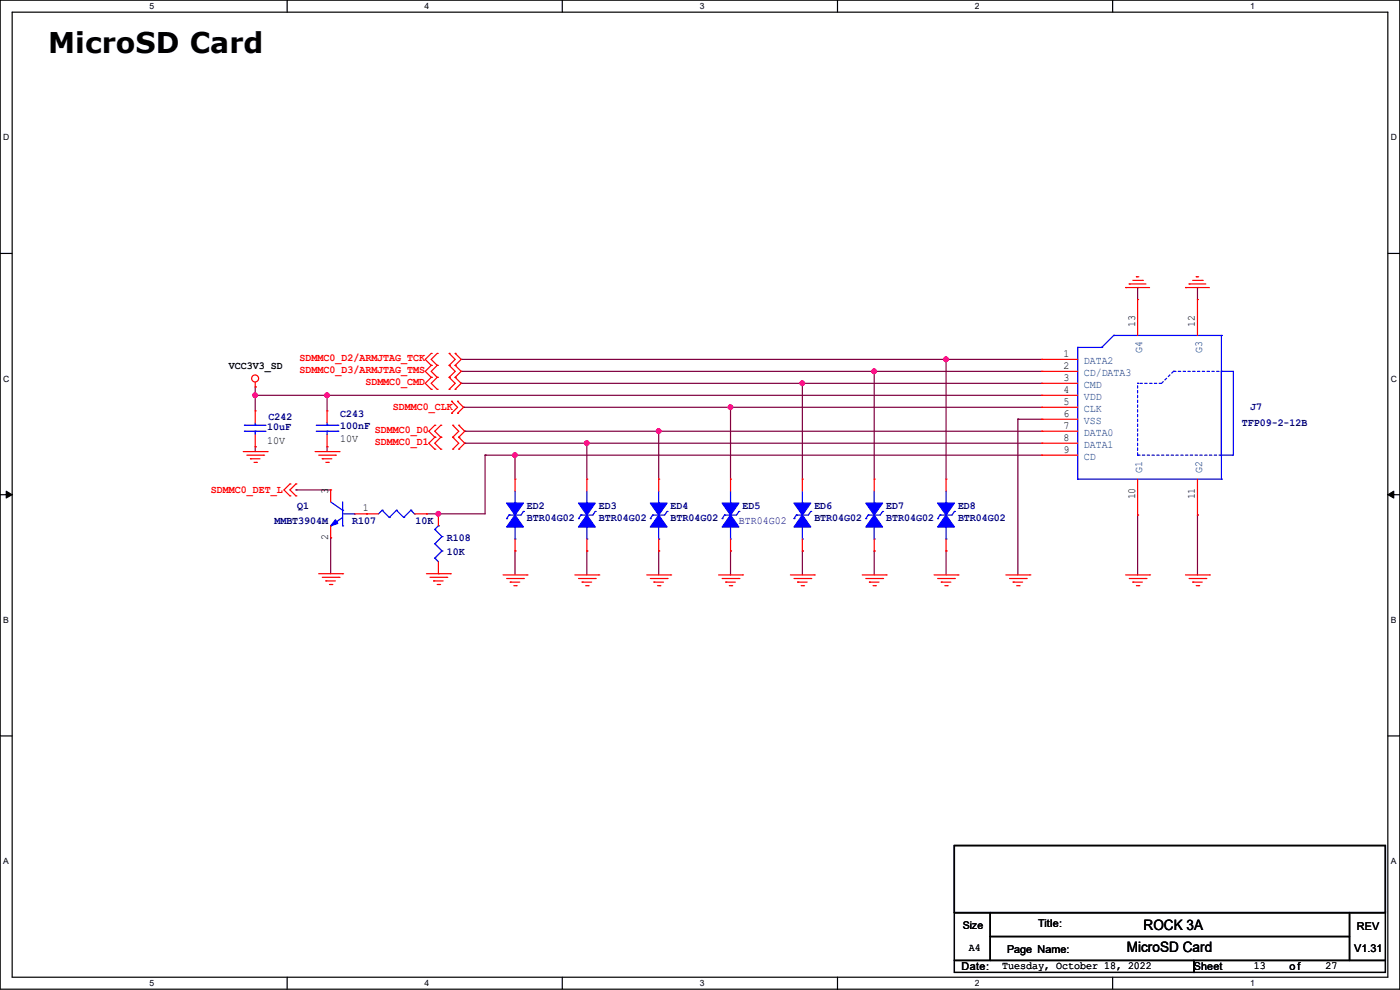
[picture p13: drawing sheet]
<svg xmlns="http://www.w3.org/2000/svg" width="297mm" height="210mm" viewBox="0 0 297 210" stroke-linecap="round" stroke-linejoin="round" font-family="sans-serif">
<defs><g id="words">
<text font-size="6.1" x="10.2" y="11.2">MicroSD Card</text>
<g font-size="3">
<text x="242.6" y="197.4">ROCK 3A</text>
<text x="239.1" y="201.9">MicroSD Card</text>
</g>
<g font-size="2.3">
<text x="240.8" y="69.4" transform="rotate(-90 240.8 69.4)">13</text>
<text x="253.5" y="69.4" transform="rotate(-90 253.5 69.4)">12</text>
<text x="225.6" y="75.7">1</text>
<text x="48.6" y="78.4">VCC3V3_SD</text>
<text x="225.6" y="78.2">2</text>
<text x="225.6" y="80.8">3</text>
<text x="225.6" y="83.3">4</text>
<text x="225.6" y="85.9">5</text>
<text x="225.6" y="88.4">6</text>
<text x="56.7" y="94.1">10V</text>
<text x="72.2" y="93.9">10V</text>
<text x="225.6" y="90.9">7</text>
<text x="225.6" y="93.5">8</text>
<text x="225.6" y="96">9</text>
<text x="69.6" y="104.7" transform="rotate(-90 69.6 104.7)">3</text>
<text x="240.8" y="106" transform="rotate(-90 240.8 106)">10</text>
<text x="253.5" y="106" transform="rotate(-90 253.5 106)">11</text>
<text x="77" y="108.5">1</text>
<text x="69.6" y="114.6" transform="rotate(-90 69.6 114.6)">2</text>
<text x="220.3" y="196.7">Title:</text>
<text x="287.8" y="197.2">REV</text>
<text x="205.5" y="201.8">A4</text>
<text x="213.7" y="202.3">Page Name:</text>
<text x="287.3" y="202">V1.31</text>
<text x="204" y="205.8">Date:</text>
<text x="212.6" y="205.6">Tuesday, October 18, 2022</text>
<text x="253.3" y="205.8">Sheet</text>
<text x="266" y="205.6">13</text>
<text x="273.6" y="205.8">of</text>
<text x="281.2" y="205.6">27</text>
</g>
<g font-size="2.3" fill="#f00">
<text x="63.5" y="76.6">SDMMC0_D2/ARMJTAG_TCK</text>
<text x="63.5" y="79.1">SDMMC0_D3/ARMJTAG_TMS</text>
<text x="77.5" y="81.7">SDMMC0_CMD</text>
<text x="83.4" y="87">SDMMC0_CLK</text>
<text x="79.5" y="91.8">SDMMC0_D0</text>
<text x="79.5" y="94.4">SDMMC0_D1</text>
<text x="44.7" y="104.5">SDMMC0_DET_L</text>
</g>
<g font-size="2.3" fill="#004080">
<text x="229.9" y="77.2">DATA2</text>
<text x="242.3" y="75" transform="rotate(-90 242.3 75)">G4</text>
<text x="255" y="75" transform="rotate(-90 255 75)">G3</text>
<text x="229.9" y="79.7">CD/DATA3</text>
<text x="229.9" y="82.3">CMD</text>
<text x="229.9" y="84.8">VDD</text>
<text x="229.9" y="87.3">CLK</text>
<text x="229.9" y="89.9">VSS</text>
<text x="229.9" y="92.4">DATA0</text>
<text x="229.9" y="95">DATA1</text>
<text x="229.9" y="97.5">CD</text>
<text x="242.3" y="100.4" transform="rotate(-90 242.3 100.4)">G1</text>
<text x="255" y="100.4" transform="rotate(-90 255 100.4)">G2</text>
</g>
<g font-size="2.3" fill="#000080">
<text x="56.9" y="89">C242</text>
<text x="72.2" y="88.5">C243</text>
<text x="265.2" y="87">J7</text>
<text x="56.7" y="91.3">10uF</text>
<text x="72.2" y="91.1">100nF</text>
<text x="263.4" y="90.3">TFP09-2-12B</text>
<text x="58.2" y="111.1">MMBT3904M</text>
<text x="63" y="108.1">Q1</text>
<text x="74.7" y="111.1">R107</text>
<text x="88.2" y="111.1">10K</text>
<text x="111.8" y="108.1">ED2</text>
<text x="111.8" y="110.6">BTR04G02</text>
<text x="127" y="108.1">ED3</text>
<text x="127" y="110.6">BTR04G02</text>
<text x="142.3" y="108.1">ED4</text>
<text x="142.3" y="110.6">BTR04G02</text>
<text x="156.8" y="111.1">BTR04G02</text>
<text x="157.5" y="108.1">ED5</text>
<text x="172.8" y="108.1">ED6</text>
<text x="172.8" y="110.6">BTR04G02</text>
<text x="188" y="108.1">ED7</text>
<text x="188" y="110.6">BTR04G02</text>
<text x="203.2" y="108.1">ED8</text>
<text x="203.2" y="110.6">BTR04G02</text>
<text x="94.8" y="114.7">R108</text>
<text x="94.8" y="117.7">10K</text>
</g>
<text font-size="2.2" x="204.3" y="197.1">Size</text>
<g font-size="1.8">
<text x="31.7" y="1.9">5</text>
<text x="90.1" y="1.9">4</text>
<text x="148.5" y="1.9">3</text>
<text x="206.8" y="1.9">2</text>
<text x="265.2" y="1.9">1</text>
<text x=".7" y="29.8">D</text>
<text x="295.1" y="29.8">D</text>
<text x=".7" y="80.9">C</text>
<text x="295.1" y="80.9">C</text>
<text x=".7" y="132.1">B</text>
<text x="295.1" y="132.1">B</text>
<text x=".7" y="183.3">A</text>
<text x="295.1" y="183.3">A</text>
<text x="31.7" y="209.2">5</text>
<text x="90.1" y="209.2">4</text>
<text x="148.5" y="209.2">3</text>
<text x="206.8" y="209.2">2</text>
<text x="265.2" y="209.2">1</text>
</g>
</g></defs>
<path d="M0 0h297v209.8h-297zM2.6 2.6h291.8v204.7h-291.8z" fill="none" stroke="#000" stroke-width=".25"/>
<g fill="#fff">
<path d="M31.7 .3h1v2h-1z"/>
<path d="M31.7 207.6h1v1.9h-1z"/>
</g>
<path d="M60.9 0v2.6M60.9 207.3v2.5" fill="none" stroke="#000" stroke-width=".25"/>
<g fill="#fff">
<path d="M90.1 .3h1v2h-1z"/>
<path d="M90.1 207.6h1v1.9h-1z"/>
</g>
<path d="M119.3 0v2.6M119.3 207.3v2.5" fill="none" stroke="#000" stroke-width=".25"/>
<g fill="#fff">
<path d="M148.5 .3h.9v2h-.9z"/>
<path d="M148.5 207.6h.9v1.9h-.9z"/>
</g>
<path d="M177.7 0v2.6M177.7 207.3v2.5" fill="none" stroke="#000" stroke-width=".25"/>
<g fill="#fff">
<path d="M206.8 .3h1v2h-1z"/>
<path d="M206.8 207.6h1v1.9h-1z"/>
</g>
<path d="M236.1 0v2.6M236.1 207.3v2.5" fill="none" stroke="#000" stroke-width=".25"/>
<g fill="#fff">
<path d="M265.2 .3h1v2h-1z"/>
<path d="M265.2 207.6h1v1.9h-1z"/>
<path d="M.7 28.2h1.2v1.9h-1.2z"/>
<path d="M295.1 28.2h1.2v1.9h-1.2z"/>
<path d="M.7 79.3h1.2v2h-1.2z"/>
<path d="M295.1 79.3h1.2v2h-1.2z"/>
</g>
<path d="M0 53.8h2.6M294.4 53.8h2.6" fill="none" stroke="#000" stroke-width=".25"/>
<g fill="#fff">
<path d="M.7 130.5h1.2v2h-1.2z"/>
<path d="M295.1 130.5h1.1v2h-1.1z"/>
</g>
<path d="M0 104.9h2.6M294.4 104.9h2.6" fill="none" stroke="#000" stroke-width=".25"/>
<path d="M1.3 104.2l1.3 .7-1.3 .8zM294.4 104.9l1.3-.7v1.5z" fill="#000" stroke="#000" stroke-width=".21"/>
<g fill="#fff">
<path d="M.7 181.7h1.2v2h-1.2z"/>
<path d="M295.1 181.7h1.1v2h-1.1z"/>
</g>
<path d="M0 156.1h2.6M294.4 156.1h2.6M202.5 179.4h91.4v14.2h-91.4zM202.5 193.6h7.6v10.2h-7.6zM210.1 193.6h76.2v5.1h-76.2zM210.1 198.7h76.2v5.1h-76.2zM286.3 193.6h7.6v10.2h-7.6zM202.5 203.8h50.8v2.5h-50.8zM253.3 203.8h40.6v2.5h-40.6z" fill="none" stroke="#000" stroke-width=".25"/>
<g fill="none" stroke="#800040" stroke-width=".25">
<path d="M97.8 76.2h.1M97.8 78.8h.1M97.8 76.2h123.2M97.8 78.8h123.2M185.5 78.8h.1M185.5 78.8v22.8M200.7 76.2h.1M200.7 76.2v25.4M241.3 61h.1M241.3 61v2.5M254 61h.1M254 61v2.5"/>
<path d="M54.1 83.9h.1M54.1 82.1h.1M54.1 94.8h.1M54.1 83.9h166.9M54.1 82.1v5.1M54.1 94.8v1M69.4 83.9h.1M69.4 94.8h.1M69.4 83.9v3.3M69.4 94.8v1M97.8 81.3h.1M97.8 81.3h123.2"/>
<path d="M98.3 86.4h.1M98.3 86.4h122.7M98.6 91.5h.1M98.6 94h.1M98.6 91.5h122.4M98.6 94h122.4M102.9 96.6h.1M102.9 96.6v12.4h-12.4M102.9 96.6h118.1M109.3 96.6h.1M109.3 96.6v5M124.5 94h.1"/>
<path d="M124.5 94v7.6M139.7 91.5h.1M139.7 91.5v10.1M155 86.4h.1M155 86.4v15.2M170.2 81.3h.1M170.2 81.3v20.3M215.9 88.9h.1M215.9 88.9h5.1M215.9 88.9v33.1M62.8 103.9h.1M62.8 103.9h7.3"/>
<path d="M70.1 114.1h.1M70.1 114.1v7.6M90.5 109h.1M93 109h.1M109.3 116.9h.1M109.3 116.9v5.1M124.5 116.9h.1M124.5 116.9v5.1M139.7 116.9h.1M139.7 116.9v5.1M155 116.9h.1M155 116.9v5.1"/>
<path d="M170.2 116.9h.1M170.2 116.9v5.1M185.5 116.9h.1M185.5 116.9v5.1M200.7 116.9h.1M200.7 116.9v5.1M241.3 109.3h.1M241.3 109.3v12.7M254 109.3h.1M254 109.3v12.7"/>
</g>
<g fill="#f0f" stroke="#f0f" stroke-width=".25">
<circle cx="170.2" cy="81.3" r=".49"/>
<circle cx="200.7" cy="76.2" r=".49"/>
<circle cx="185.4" cy="78.8" r=".49"/>
<circle cx="93" cy="109" r=".49"/>
<circle cx="155" cy="86.4" r=".49"/>
<circle cx="124.5" cy="94" r=".49"/>
<circle cx="54.1" cy="83.8" r=".49"/>
<circle cx="139.7" cy="91.5" r=".49"/>
<circle cx="109.2" cy="96.5" r=".49"/>
<circle cx="69.4" cy="83.8" r=".49"/>
</g>
<g fill="none" stroke="#f00" stroke-width=".25">
<path d="M240.3 59.5h2.1M241.1 58.7h.1M241.1 58.7h.5M242.4 59.5h.1M253 59.5h2.1M253.8 58.7h.1M253.8 58.7h.5M255.1 59.5h.1M91.5 77.5h.1M91.5 75h.1M91.5 75l-1.3 1.2 1.3 1.3M91.5 77.5l-1.3 1.3 1.3 1.3"/>
<path d="M92.8 77.5h.1M92.8 75h.1M92.8 75l-1.3 1.2 1.3 1.3M92.8 77.5l-1.3 1.3 1.3 1.3M95.3 77.5h.1M95.3 75h.1M95.3 75l1.3 1.2-1.3 1.3M95.3 77.5l1.3 1.3-1.3 1.3M96.6 75h.1M96.6 77.5h.1M96.6 75l1.2 1.2-1.2 1.3M96.6 77.5l1.2 1.3-1.2 1.3"/>
<path d="M221 78.8h.1M221 76.2h.1M221 78.8h7.6M221 76.2h7.6M238.8 61h.1M238.8 61h5.1M239.6 60.2h.1M239.6 60.2h3.5M241.3 63.5h.1M241.3 63.5v7.7M251.5 61h.1M251.5 61h5.1"/>
<path d="M252.3 60.2h.1M252.3 60.2h3.5M254 63.5h.1M254 63.5v7.7M51.6 95.8h5.1M52.4 96.6h3.5M53.1 97.3h.1M53.1 97.3h2.1M53.9 98.1h.5M54.1 82.1h.1M54.1 87.2h.1M54.1 94.8h.1"/>
<path d="M54.1 81.1v1M54.1 87.2v2.5M54.1 92.2v2.6M54.4 98.1h.1M55.9 96.6h.1M56.7 95.8h.1M66.8 95.8h5.1M67.6 96.6h3.6M68.4 97.3h.1M68.4 97.3h2M69.1 98.1h.5M69.4 87.2h.1"/>
<path d="M69.4 94.8h.1M69.4 87.2v2.5M69.4 92.2v2.6M69.6 98.1h.1M71.2 96.6h.1M71.9 95.8h.1M91.5 82.6h.1M91.5 80.1h.1M91.5 80.1l-1.3 1.2 1.3 1.3M92.2 92.8h.1M92.2 90.2h.1M92.2 95.3h.1"/>
<path d="M92.2 90.2l-1.2 1.3 1.2 1.3M92.2 92.8l-1.2 1.2 1.2 1.3M92.8 82.6h.1M92.8 80.1h.1M92.8 80.1l-1.3 1.2 1.3 1.3M93.5 92.8h.1M93.5 90.2h.1M93.5 95.3h.1M93.5 90.2l-1.3 1.3 1.3 1.3M93.5 92.8l-1.3 1.2 1.3 1.3M95.3 82.6h.1M95.3 80.1h.1"/>
<path d="M95.3 80.1l1.3 1.2-1.3 1.3M95.8 87.7h.1M95.8 85.1h.1M95.8 85.1l1.3 1.3-1.3 1.3M96.1 92.8h.1M96.1 90.2h.1M96.1 95.3h.1M96.1 90.2l1.2 1.3-1.2 1.3M96.1 92.8l1.2 1.2-1.2 1.3M96.6 80.1h.1M96.6 82.6h.1M96.6 80.1l1.2 1.2-1.2 1.3"/>
<path d="M97.1 85.1h.1M97.1 87.7h.1M97.1 85.1l1.2 1.3-1.2 1.3M97.3 90.2h.1M97.3 92.8h.1M97.3 95.3h.1M97.3 90.2l1.3 1.3-1.3 1.3M97.3 92.8l1.3 1.2-1.3 1.3M221 81.3h.1M221 83.9h.1M221 86.4h.1M221 88.9h.1"/>
<path d="M221 91.5h.1M221 94h.1M221 96.6h.1M221 96.6h7.6M221 81.3h7.6M221 83.9h7.6M221 86.4h7.6M221 88.9h7.6M221 91.5h7.6M221 94h7.6M61.5 105.2h.1M61.5 102.7h.1"/>
<path d="M61.5 102.7l-1.3 1.2 1.3 1.3M62.8 105.2h.1M62.8 102.7h.1M62.8 102.7l-1.3 1.2 1.3 1.3M70.1 114.1h.1M70.1 103.9h.1M70.1 103.9v2.6M70.1 111.5v2.6M75.2 109h5.1M77.8 109h.1M87.9 109h2.6M90.5 109h.1"/>
<path d="M93 109h.1M93 109v2.5M93 119.2v2.5M109.3 101.6h.1M109.3 116.9h.1M109.3 101.6v2.6M109.3 114.3v2.6M124.5 101.6h.1M124.5 116.9h.1M124.5 101.6v2.6M124.5 114.3v2.6M139.7 101.6h.1"/>
<path d="M139.7 116.9h.1M139.7 101.6v2.6M139.7 114.3v2.6M155 101.6h.1M155 116.9h.1M155 101.6v2.6M155 114.3v2.6M170.2 101.6h.1M170.2 116.9h.1M170.2 101.6v2.6M170.2 114.3v2.6M185.5 101.6h.1"/>
<path d="M185.5 116.9h.1M185.5 101.6v2.6M185.5 114.3v2.6M200.7 101.6h.1M200.7 116.9h.1M200.7 101.6v2.6M200.7 114.3v2.6M241.3 109.3h.1M241.3 101.6v7.7M254 109.3h.1M254 101.6v7.7M67.6 121.7h5.1"/>
<path d="M68.4 122.5h3.5M69.1 123.2h.1M69.1 123.2h2.1M69.9 124h.5M70.4 124h.1M71.9 122.5h.1M72.7 121.7h.1M90.5 121.7h5M91.2 122.5h3.6M92 123.2h.1M92 123.2h2M92.8 124h.5"/>
<path d="M93 121.7h.1M93.3 124h.1M94.8 122.5h.1M95.5 121.7h.1M106.7 122h5.1M107.5 122.7h3.5M108.2 123.5h.1M108.2 123.5h2.1M109 124.2h.5M109.5 124.2h.1M111 122.7h.1M111.8 122h.1"/>
<path d="M122 122h5M122.7 122.7h3.6M123.5 123.5h.1M123.5 123.5h2M124.2 124.2h.6M124.8 124.2h.1M126.3 122.7h.1M127 122h.1M137.2 122h5.1M138 122.7h3.5M138.7 123.5h.1M138.7 123.5h2.1"/>
<path d="M139.5 124.2h.5M140 124.2h.1M141.5 122.7h.1M142.3 122h.1M152.4 122h5.1M153.2 122.7h3.6M154 123.5h.1M154 123.5h2M154.7 124.2h.5M155.2 124.2h.1M156.8 122.7h.1M157.5 122h.1"/>
<path d="M167.7 122h5.1M168.4 122.7h3.6M169.2 123.5h.1M169.2 123.5h2M170 124.2h.5M170.5 124.2h.1M172 122.7h.1M172.8 122h.1M182.9 122h5.1M183.7 122.7h3.5M184.4 123.5h.1M184.4 123.5h2.1"/>
<path d="M185.2 124.2h.5M185.7 124.2h.1M187.2 122.7h.1M188 122h.1M198.2 122h5M198.9 122.7h3.6M199.7 123.5h.1M199.7 123.5h2M200.4 124.2h.6M201 124.2h.1M202.5 122.7h.1M203.2 122h.1"/>
<path d="M213.4 122h5.1M214.2 122.7h3.5M214.9 123.5h.1M214.9 123.5h2.1M215.7 124.2h.5M216.2 124.2h.1M217.7 122.7h.1M218.5 122h.1M238.8 122h5.1M239.6 122.7h3.5M240.3 123.5h.1M240.3 123.5h2.1"/>
<path d="M241.1 124.2h.5M241.6 124.2h.1M243.1 122.7h.1M243.9 122h.1M251.5 122h5.1M252.3 122.7h3.5M253 123.5h.1M253 123.5h2.1M253.8 124.2h.5M254.3 124.2h.1M255.8 122.7h.1M256.6 122h.1"/>
<circle cx="54.1" cy="80.3" r=".74"/>
</g>
<g fill="none" stroke="#00f" stroke-width=".25">
<path d="M228.6 73.7h.1M228.6 73.7v27.9M228.6 73.7h5.1M233.7 73.7h.1M236.3 71.2h.1M236.3 71.2h22.8M236.3 71.2l-2.6 2.5M259.1 78.8h2.6v17.8h-2.6zM259.1 71.2h.1M259.1 71.2v30.4M51.9 91.5h.1M51.9 90.2h.1"/>
<path d="M51.9 91.5h4.5M51.9 90.2h4.5M54.1 90.2h.1M54.1 91.5h.1M54.1 89.7v.5M54.1 91.5v.7M67.1 91.5h4.6M67.1 90.2h4.6M69.4 90.2h.1M69.4 91.5h.1M69.4 89.7v.5M69.4 91.5v.7"/>
<path d="M71.7 91.5h.1M71.7 90.2h.1M70.1 111.5h.1M70.1 106.5l2.6 1.7M72.7 108.2h.1M72.7 111.5h.1M72.7 109.8l-2.6 1.7M72.7 106.5v5M72.7 109h2.5M75.2 109h.1M81.1 108.2h.1M81.1 108.2l-.8 .8"/>
<path d="M81.1 108.2l1.5 1.6M82.6 109.8h.1M84.1 108.2h.1M84.1 108.2l-1.5 1.6M84.1 108.2l1.5 1.6M85.6 109.8h.1M87.2 108.2h.1M87.2 108.2l-1.6 1.6M87.2 108.2l.7 .8M87.9 109h.1M92.2 118.4h.1M92.2 115.4h.1"/>
<path d="M92.2 112.3h.1M92.2 118.4l.8 .8M92.2 115.4l1.6 1.5M92.2 112.3l1.6 1.5M93 111.5h.1M93 111.5l-.8 .8M93.8 116.9h.1M93.8 113.8h.1M93.8 116.9l-1.6 1.5M93.8 113.8l-1.6 1.6M107.5 110h.1M108 109.3h.1"/>
<path d="M108 109.3l-.5 .7M109.3 106.7h.1M109.3 114.3h.1M109.3 104.2v2.5M109.3 111.8v2.5M111 108.5h.1M111 108.5l-.5 .8h-2.5M122.7 110h.1M123.2 109.3h.1M123.2 109.3l-.5 .7M124.5 106.7h.1M124.5 114.3h.1"/>
<path d="M124.5 104.2v2.5M124.5 111.8v2.5M126.3 108.5h.1M126.3 108.5l-.5 .8h-2.6M138 110h.1M138.5 109.3h.1M138.5 109.3l-.5 .7M139.7 106.7h.1M139.7 114.3h.1M139.7 104.2v2.5M139.7 111.8v2.5M141.5 108.5h.1"/>
<path d="M141.5 108.5l-.5 .8h-2.5M153.2 110h.1M153.7 109.3h.1M153.7 109.3l-.5 .7M155 106.7h.1M155 114.3h.1M155 104.2v2.5M155 111.8v2.5M156.8 108.5h.1M156.8 108.5l-.5 .8h-2.6M168.4 110h.1M169 109.3h.1"/>
<path d="M169 109.3l-.6 .7M170.2 106.7h.1M170.2 114.3h.1M170.2 104.2v2.5M170.2 111.8v2.5M172 108.5h.1M172 108.5l-.5 .8h-2.5M183.7 110h.1M184.2 109.3h.1M184.2 109.3l-.5 .7M185.5 106.7h.1M185.5 114.3h.1"/>
<path d="M185.5 104.2v2.5M185.5 111.8v2.5M187.2 108.5h.1M187.2 108.5l-.5 .8h-2.5M198.9 110h.1M199.4 109.3h.1M199.4 109.3l-.5 .7M200.7 106.7h.1M200.7 114.3h.1M200.7 104.2v2.5M200.7 111.8v2.5M202.5 108.5h.1"/>
<path d="M202.5 108.5l-.5 .8h-2.6M228.6 101.6h.1M228.6 101.6h30.5M259.1 101.6h.1"/>
</g>
<g fill="#00f" stroke="#00f" stroke-width=".25">
<path d="M71.2 110.3l.5 .7-1.6 .5z"/>
<path d="M153.2 106.7h3.6l-1.8 2.6z" fill-rule="evenodd"/>
<path d="M155 109.3l1.8 2.5h-3.6z" fill-rule="evenodd"/>
<path d="M198.9 106.7h3.6l-1.8 2.6z" fill-rule="evenodd"/>
<path d="M200.7 109.3l1.8 2.5h-3.6z" fill-rule="evenodd"/>
<path d="M122.7 106.7h3.6l-1.8 2.6z" fill-rule="evenodd"/>
<path d="M124.5 109.3l1.8 2.5h-3.6z" fill-rule="evenodd"/>
<path d="M168.4 106.7h3.6l-1.8 2.6z" fill-rule="evenodd"/>
<path d="M170.2 109.3l1.8 2.5h-3.6z" fill-rule="evenodd"/>
<path d="M138 106.7h3.5l-1.8 2.6z" fill-rule="evenodd"/>
<path d="M139.7 109.3l1.8 2.5h-3.5z" fill-rule="evenodd"/>
<path d="M183.7 106.7h3.5l-1.7 2.6z" fill-rule="evenodd"/>
<path d="M185.5 109.3l1.7 2.5h-3.5z" fill-rule="evenodd"/>
<path d="M107.5 106.7h3.5l-1.7 2.6z" fill-rule="evenodd"/>
<path d="M109.3 109.3l1.7 2.5h-3.5z" fill-rule="evenodd"/>
</g>
<path d="M249 78.8h.1M249 78.8h10.1M259.1 78.8h.1M241.3 96.6h.1M241.3 96.6v-15.3M241.3 81.3h.1M246.4 81.3l2.6-2.5M246.4 81.3h-5.1M259.1 96.6h-17.8" fill="none" stroke="#00f" stroke-width=".25" stroke-dasharray=".5 .5"/>
<use href="#words"/>
</svg>
